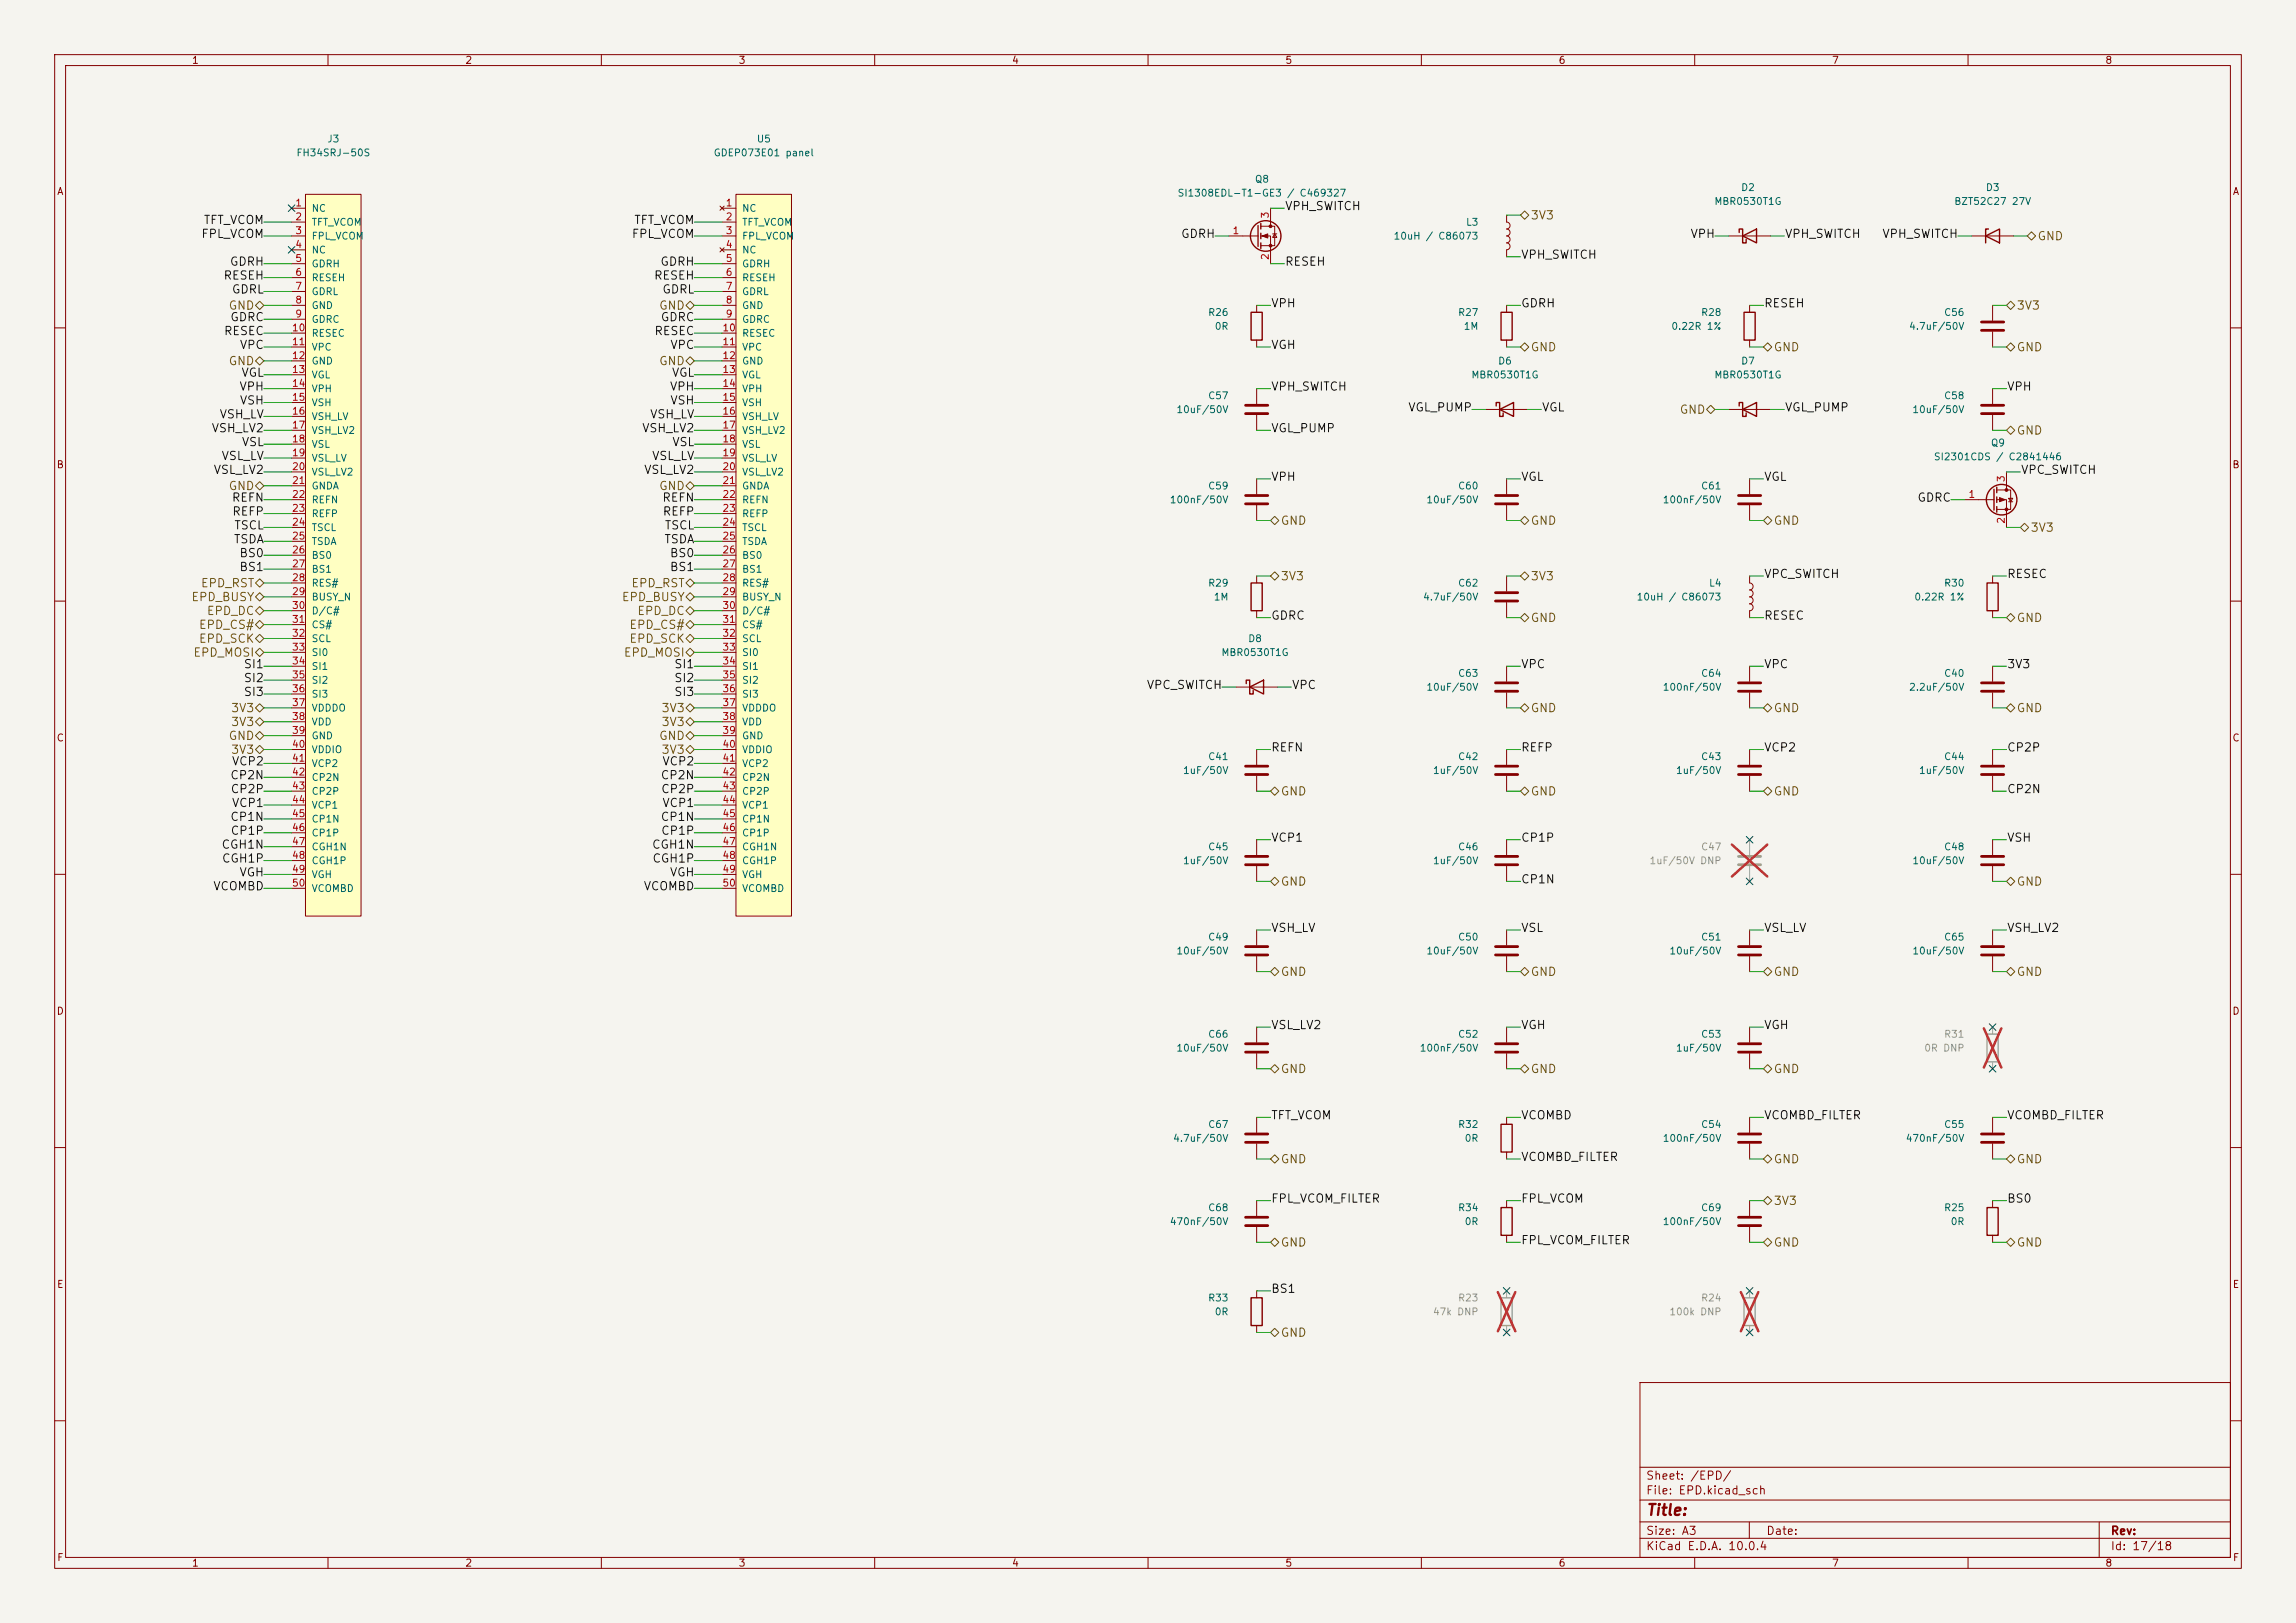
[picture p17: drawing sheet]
<svg xmlns="http://www.w3.org/2000/svg" width="420mm" height="297mm" viewBox="0 0 420 297" stroke-linecap="round" stroke-linejoin="round" font-family="sans-serif">
<defs><g id="words">
<text font-size="2" fill="#840000" x="301" y="277.8">Title:</text>
<g font-size="1.5" fill="#0f0f0f">
<text x="37.1" y="41.4">TFT_VCOM</text>
<text x="115.9" y="41.4">TFT_VCOM</text>
<text x="234.9" y="38.8">VPH_SWITCH</text>
<text x="36.7" y="43.9">FPL_VCOM</text>
<text x="115.5" y="43.9">FPL_VCOM</text>
<text x="215.9" y="43.9">GDRH</text>
<text x="278.1" y="47.7">VPH_SWITCH</text>
<text x="309.1" y="43.9">VPH</text>
<text x="326.4" y="43.9">VPH_SWITCH</text>
<text x="344.2" y="43.9">VPH_SWITCH</text>
<text x="40.8" y="51.5">RESEH</text>
<text x="41.9" y="49">GDRH</text>
<text x="119.5" y="51.5">RESEH</text>
<text x="120.7" y="49">GDRH</text>
<text x="234.9" y="49">RESEH</text>
<text x="42" y="59.2">GDRC</text>
<text x="42.3" y="54.1">GDRL</text>
<text x="120.8" y="59.2">GDRC</text>
<text x="121" y="54.1">GDRL</text>
<text x="232.4" y="56.6">VPH</text>
<text x="278.1" y="56.6">GDRH</text>
<text x="322.6" y="56.6">RESEH</text>
<text x="40.9" y="61.7">RESEC</text>
<text x="43.8" y="64.2">VPC</text>
<text x="119.6" y="61.7">RESEC</text>
<text x="122.5" y="64.2">VPC</text>
<text x="232.4" y="64.2">VGH</text>
<text x="43.7" y="71.9">VPH</text>
<text x="44" y="69.3">VGL</text>
<text x="122.4" y="71.9">VPH</text>
<text x="122.8" y="69.3">VGL</text>
<text x="232.4" y="71.9">VPH_SWITCH</text>
<text x="367" y="71.9">VPH</text>
<text x="40.1" y="76.9">VSH_LV</text>
<text x="43.8" y="74.4">VSH</text>
<text x="118.8" y="76.9">VSH_LV</text>
<text x="122.5" y="74.4">VSH</text>
<text x="257.5" y="75.7">VGL_PUMP</text>
<text x="281.9" y="75.7">VGL</text>
<text x="326.4" y="75.7">VGL_PUMP</text>
<text x="38.6" y="79.5">VSH_LV2</text>
<text x="44.1" y="82">VSL</text>
<text x="117.3" y="79.5">VSH_LV2</text>
<text x="122.9" y="82">VSL</text>
<text x="232.4" y="79.5">VGL_PUMP</text>
<text x="39" y="87.1">VSL_LV2</text>
<text x="40.4" y="84.6">VSL_LV</text>
<text x="117.7" y="87.1">VSL_LV2</text>
<text x="119.2" y="84.6">VSL_LV</text>
<text x="232.4" y="88.4">VPH</text>
<text x="278.1" y="88.4">VGL</text>
<text x="322.6" y="88.4">VGL</text>
<text x="369.6" y="87.1">VPC_SWITCH</text>
<text x="42.3" y="92.2">REFN</text>
<text x="42.4" y="94.7">REFP</text>
<text x="121" y="92.2">REFN</text>
<text x="121.1" y="94.7">REFP</text>
<text x="350.6" y="92.2">GDRC</text>
<text x="42.7" y="99.8">TSDA</text>
<text x="42.7" y="97.3">TSCL</text>
<text x="121.4" y="99.8">TSDA</text>
<text x="121.5" y="97.3">TSCL</text>
<text x="43.7" y="104.9">BS1</text>
<text x="43.7" y="102.3">BS0</text>
<text x="122.4" y="102.3">BS0</text>
<text x="122.4" y="104.9">BS1</text>
<text x="322.6" y="106.2">VPC_SWITCH</text>
<text x="367" y="106.2">RESEC</text>
<text x="232.4" y="113.8">GDRC</text>
<text x="322.6" y="113.8">RESEC</text>
<text x="44.5" y="125.2">SI2</text>
<text x="44.5" y="122.7">SI1</text>
<text x="123.2" y="122.7">SI1</text>
<text x="123.2" y="125.2">SI2</text>
<text x="278.1" y="122.7">VPC</text>
<text x="322.6" y="122.7">VPC</text>
<text x="367" y="122.7">3V3</text>
<text x="44.5" y="127.7">SI3</text>
<text x="123.2" y="127.7">SI3</text>
<text x="209.7" y="126.5">VPC_SWITCH</text>
<text x="236.2" y="126.5">VPC</text>
<text x="232.4" y="137.9">REFN</text>
<text x="278.1" y="137.9">REFP</text>
<text x="322.6" y="137.9">VCP2</text>
<text x="367" y="137.9">CP2P</text>
<text x="42" y="143">CP2N</text>
<text x="42.3" y="140.4">VCP2</text>
<text x="120.8" y="143">CP2N</text>
<text x="121" y="140.4">VCP2</text>
<text x="42.1" y="145.5">CP2P</text>
<text x="42.3" y="148.1">VCP1</text>
<text x="120.8" y="145.5">CP2P</text>
<text x="121" y="148.1">VCP1</text>
<text x="367" y="145.5">CP2N</text>
<text x="40.4" y="155.7">CGH1N</text>
<text x="42" y="150.6">CP1N</text>
<text x="42.1" y="153.1">CP1P</text>
<text x="119.2" y="155.7">CGH1N</text>
<text x="120.8" y="150.6">CP1N</text>
<text x="120.8" y="153.1">CP1P</text>
<text x="232.4" y="154.4">VCP1</text>
<text x="278.1" y="154.4">CP1P</text>
<text x="367" y="154.4">VSH</text>
<text x="40.5" y="158.2">CGH1P</text>
<text x="43.7" y="160.8">VGH</text>
<text x="119.2" y="158.2">CGH1P</text>
<text x="122.4" y="160.8">VGH</text>
<text x="38.9" y="163.3">VCOMBD</text>
<text x="117.6" y="163.3">VCOMBD</text>
<text x="278.1" y="162">CP1N</text>
<text x="232.4" y="170.9">VSH_LV</text>
<text x="278.1" y="170.9">VSL</text>
<text x="322.6" y="170.9">VSL_LV</text>
<text x="367" y="170.9">VSH_LV2</text>
<text x="232.4" y="188.7">VSL_LV2</text>
<text x="278.1" y="188.7">VGH</text>
<text x="322.6" y="188.7">VGH</text>
<text x="232.4" y="205.2">TFT_VCOM</text>
<text x="278.1" y="205.2">VCOMBD</text>
<text x="322.6" y="205.2">VCOMBD_FILTER</text>
<text x="367" y="205.2">VCOMBD_FILTER</text>
<text x="278.1" y="212.8">VCOMBD_FILTER</text>
<text x="232.4" y="220.5">FPL_VCOM_FILTER</text>
<text x="278.1" y="220.5">FPL_VCOM</text>
<text x="367" y="220.5">BS0</text>
<text x="278.1" y="228.1">FPL_VCOM_FILTER</text>
<text x="232.4" y="237">BS1</text>
</g>
<g font-size="1.5" fill="#725600">
<text x="279.9" y="40.5">3V3</text>
<text x="372.6" y="44.3">GND</text>
<text x="41.7" y="57">GND</text>
<text x="120.5" y="57">GND</text>
<text x="368.8" y="57">3V3</text>
<text x="279.9" y="64.7">GND</text>
<text x="324.3" y="64.7">GND</text>
<text x="368.8" y="64.7">GND</text>
<text x="41.7" y="67.2">GND</text>
<text x="120.5" y="67.2">GND</text>
<text x="307.1" y="76.1">GND</text>
<text x="368.8" y="79.9">GND</text>
<text x="41.7" y="90.1">GND</text>
<text x="120.5" y="90.1">GND</text>
<text x="234.2" y="96.4">GND</text>
<text x="279.9" y="96.4">GND</text>
<text x="324.3" y="96.4">GND</text>
<text x="371.3" y="97.7">3V3</text>
<text x="36.6" y="107.8">EPD_RST</text>
<text x="115.4" y="107.8">EPD_RST</text>
<text x="234.2" y="106.6">3V3</text>
<text x="279.9" y="106.6">3V3</text>
<text x="34.9" y="110.4">EPD_BUSY</text>
<text x="37.7" y="112.9">EPD_DC</text>
<text x="113.6" y="110.4">EPD_BUSY</text>
<text x="116.5" y="112.9">EPD_DC</text>
<text x="36.3" y="118">EPD_SCK</text>
<text x="36.3" y="115.5">EPD_CS#</text>
<text x="115" y="118">EPD_SCK</text>
<text x="115" y="115.5">EPD_CS#</text>
<text x="279.9" y="114.2">GND</text>
<text x="368.8" y="114.2">GND</text>
<text x="35.3" y="120.5">EPD_MOSI</text>
<text x="114" y="120.5">EPD_MOSI</text>
<text x="42.1" y="130.7">3V3</text>
<text x="120.9" y="130.7">3V3</text>
<text x="279.9" y="130.7">GND</text>
<text x="324.3" y="130.7">GND</text>
<text x="368.8" y="130.7">GND</text>
<text x="41.7" y="135.8">GND</text>
<text x="42.1" y="133.2">3V3</text>
<text x="120.5" y="135.8">GND</text>
<text x="120.9" y="133.2">3V3</text>
<text x="42.1" y="138.3">3V3</text>
<text x="120.9" y="138.3">3V3</text>
<text x="234.2" y="145.9">GND</text>
<text x="279.9" y="145.9">GND</text>
<text x="324.3" y="145.9">GND</text>
<text x="234.2" y="162.5">GND</text>
<text x="368.8" y="162.5">GND</text>
<text x="234.2" y="179">GND</text>
<text x="279.9" y="179">GND</text>
<text x="324.3" y="179">GND</text>
<text x="368.8" y="179">GND</text>
<text x="234.2" y="196.7">GND</text>
<text x="279.9" y="196.7">GND</text>
<text x="324.3" y="196.7">GND</text>
<text x="234.2" y="213.3">GND</text>
<text x="324.3" y="213.3">GND</text>
<text x="368.8" y="213.3">GND</text>
<text x="324.3" y="220.9">3V3</text>
<text x="234.2" y="228.5">GND</text>
<text x="324.3" y="228.5">GND</text>
<text x="368.8" y="228.5">GND</text>
<text x="234.2" y="245">GND</text>
</g>
<g font-size="1.5" fill="#840000">
<text x="301" y="273.8">File: EPD.kicad_sch</text>
<text x="301" y="271.1">Sheet: /EPD/</text>
<text x="301" y="281.2">Size: A3</text>
<text x="323" y="281.2">Date:</text>
<text x="386" y="281.2">Rev:</text>
<text x="301" y="284">KiCad E.D.A. 10.0.4</text>
<text x="386" y="284">Id: 17/18</text>
</g>
<g font-size="1.3" fill="#840000">
<text x="35" y="12">1</text>
<text x="85" y="12">2</text>
<text x="135" y="12">3</text>
<text x="185" y="12">4</text>
<text x="235" y="12">5</text>
<text x="285" y="12">6</text>
<text x="335" y="12">7</text>
<text x="385" y="12">8</text>
<text x="10.3" y="36">A</text>
<text x="408.3" y="36">A</text>
<text x="10.3" y="86">B</text>
<text x="408.2" y="86">B</text>
<text x="10.3" y="136">C</text>
<text x="408.2" y="136">C</text>
<text x="10.3" y="186">D</text>
<text x="408.2" y="186">D</text>
<text x="10.3" y="236">E</text>
<text x="408.3" y="236">E</text>
<text x="10.3" y="286">F</text>
<text x="35" y="287">1</text>
<text x="85" y="287">2</text>
<text x="135" y="287">3</text>
<text x="185" y="287">4</text>
<text x="235" y="287">5</text>
<text x="285" y="287">6</text>
<text x="335" y="287">7</text>
<text x="385" y="287">8</text>
<text x="408.3" y="286">F</text>
</g>
<g font-size="1.3" fill="#006464">
<text x="54.1" y="28.9">FH34SRJ-50S</text>
<text x="59.8" y="26.4">J3</text>
<text x="130.4" y="28.9">GDEP073E01 panel</text>
<text x="138.3" y="26.4">U5</text>
<text x="229.5" y="33.7">Q8</text>
<text x="318.4" y="35.3">D2</text>
<text x="363.1" y="35.3">D3</text>
<text x="56.9" y="39.1">NC</text>
<text x="56.9" y="41.6">TFT_VCOM</text>
<text x="135.6" y="39.1">NC</text>
<text x="135.6" y="41.6">TFT_VCOM</text>
<text x="215.3" y="36.3">SI1308EDL-T1-GE3 / C469327</text>
<text x="268.1" y="41.6">L3</text>
<text x="313.5" y="37.8">MBR0530T1G</text>
<text x="357.4" y="37.8">BZT52C27 27V</text>
<text x="56.9" y="44.2">FPL_VCOM</text>
<text x="56.9" y="46.7">NC</text>
<text x="135.6" y="44.2">FPL_VCOM</text>
<text x="135.6" y="46.7">NC</text>
<text x="254.8" y="44.2">10uH / C86073</text>
<text x="56.9" y="49.2">GDRH</text>
<text x="56.9" y="51.8">RESEH</text>
<text x="135.6" y="49.2">GDRH</text>
<text x="135.6" y="51.8">RESEH</text>
<text x="56.9" y="54.3">GDRL</text>
<text x="56.9" y="56.9">GND</text>
<text x="56.9" y="59.4">GDRC</text>
<text x="135.6" y="54.3">GDRL</text>
<text x="135.6" y="56.9">GND</text>
<text x="135.6" y="59.4">GDRC</text>
<text x="220.9" y="58.1">R26</text>
<text x="266.6" y="58.1">R27</text>
<text x="311.1" y="58.1">R28</text>
<text x="355.5" y="58.1">C56</text>
<text x="56.9" y="61.9">RESEC</text>
<text x="56.9" y="64.5">VPC</text>
<text x="135.6" y="61.9">RESEC</text>
<text x="135.6" y="64.5">VPC</text>
<text x="222.1" y="60.7">0R</text>
<text x="267.6" y="60.7">1M</text>
<text x="305.6" y="60.7">0.22R 1%</text>
<text x="349.1" y="60.7">4.7uF/50V</text>
<text x="56.9" y="67">GND</text>
<text x="56.9" y="69.6">VGL</text>
<text x="135.6" y="67">GND</text>
<text x="135.6" y="69.6">VGL</text>
<text x="269" y="69.6">MBR0530T1G</text>
<text x="273.9" y="67">D6</text>
<text x="313.5" y="69.6">MBR0530T1G</text>
<text x="318.4" y="67">D7</text>
<text x="56.9" y="72.1">VPH</text>
<text x="56.9" y="74.6">VSH</text>
<text x="56.9" y="77.2">VSH_LV</text>
<text x="135.6" y="72.1">VPH</text>
<text x="135.6" y="74.6">VSH</text>
<text x="135.6" y="77.2">VSH_LV</text>
<text x="215.1" y="75.9">10uF/50V</text>
<text x="220.9" y="73.4">C57</text>
<text x="349.7" y="75.9">10uF/50V</text>
<text x="355.5" y="73.4">C58</text>
<text x="56.9" y="79.7">VSH_LV2</text>
<text x="56.9" y="82.3">VSL</text>
<text x="135.6" y="79.7">VSH_LV2</text>
<text x="135.6" y="82.3">VSL</text>
<text x="364.1" y="82">Q9</text>
<text x="56.9" y="84.8">VSL_LV</text>
<text x="56.9" y="87.3">VSL_LV2</text>
<text x="56.9" y="89.9">GNDA</text>
<text x="135.6" y="84.8">VSL_LV</text>
<text x="135.6" y="87.3">VSL_LV2</text>
<text x="135.6" y="89.9">GNDA</text>
<text x="220.9" y="89.9">C59</text>
<text x="266.6" y="89.9">C60</text>
<text x="311.1" y="89.9">C61</text>
<text x="353.6" y="84.5">SI2301CDS / C2841446</text>
<text x="56.9" y="92.4">REFN</text>
<text x="56.9" y="95">REFP</text>
<text x="135.6" y="92.4">REFN</text>
<text x="135.6" y="95">REFP</text>
<text x="213.9" y="92.4">100nF/50V</text>
<text x="260.8" y="92.4">10uF/50V</text>
<text x="304" y="92.4">100nF/50V</text>
<text x="56.9" y="97.5">TSCL</text>
<text x="56.9" y="100">TSDA</text>
<text x="135.6" y="97.5">TSCL</text>
<text x="135.6" y="100">TSDA</text>
<text x="56.9" y="102.6">BS0</text>
<text x="56.9" y="105.1">BS1</text>
<text x="56.9" y="107.7">RES#</text>
<text x="135.6" y="102.6">BS0</text>
<text x="135.6" y="105.1">BS1</text>
<text x="135.6" y="107.7">RES#</text>
<text x="220.9" y="107.7">R29</text>
<text x="266.6" y="107.7">C62</text>
<text x="312.5" y="107.7">L4</text>
<text x="355.5" y="107.7">R30</text>
<text x="56.9" y="110.2">BUSY_N</text>
<text x="56.9" y="112.7">D/C#</text>
<text x="135.6" y="110.2">BUSY_N</text>
<text x="135.6" y="112.7">D/C#</text>
<text x="221.9" y="110.2">1M</text>
<text x="260.2" y="110.2">4.7uF/50V</text>
<text x="299.3" y="110.2">10uH / C86073</text>
<text x="350.1" y="110.2">0.22R 1%</text>
<text x="56.9" y="115.3">CS#</text>
<text x="56.9" y="117.8">SCL</text>
<text x="135.6" y="115.3">CS#</text>
<text x="135.6" y="117.8">SCL</text>
<text x="228.2" y="117.8">D8</text>
<text x="56.9" y="120.4">SI0</text>
<text x="56.9" y="122.9">SI1</text>
<text x="56.9" y="125.4">SI2</text>
<text x="135.6" y="120.4">SI0</text>
<text x="135.6" y="122.9">SI1</text>
<text x="135.6" y="125.4">SI2</text>
<text x="223.3" y="120.4">MBR0530T1G</text>
<text x="266.6" y="124.2">C63</text>
<text x="311.1" y="124.2">C64</text>
<text x="355.5" y="124.2">C40</text>
<text x="56.9" y="128">SI3</text>
<text x="56.9" y="130.5">VDDDO</text>
<text x="135.6" y="128">SI3</text>
<text x="135.6" y="130.5">VDDDO</text>
<text x="260.8" y="126.7">10uF/50V</text>
<text x="304" y="126.7">100nF/50V</text>
<text x="349.1" y="126.7">2.2uF/50V</text>
<text x="56.9" y="133.1">VDD</text>
<text x="56.9" y="135.6">GND</text>
<text x="135.6" y="133.1">VDD</text>
<text x="135.6" y="135.6">GND</text>
<text x="56.9" y="138.1">VDDIO</text>
<text x="56.9" y="140.7">VCP2</text>
<text x="56.9" y="143.2">CP2N</text>
<text x="135.6" y="138.1">VDDIO</text>
<text x="135.6" y="140.7">VCP2</text>
<text x="135.6" y="143.2">CP2N</text>
<text x="216.3" y="141.9">1uF/50V</text>
<text x="220.9" y="139.4">C41</text>
<text x="262" y="141.9">1uF/50V</text>
<text x="266.6" y="139.4">C42</text>
<text x="306.5" y="141.9">1uF/50V</text>
<text x="311.1" y="139.4">C43</text>
<text x="350.9" y="141.9">1uF/50V</text>
<text x="355.5" y="139.4">C44</text>
<text x="56.9" y="145.8">CP2P</text>
<text x="56.9" y="148.3">VCP1</text>
<text x="135.6" y="145.8">CP2P</text>
<text x="135.6" y="148.3">VCP1</text>
<text x="56.9" y="150.8">CP1N</text>
<text x="56.9" y="153.4">CP1P</text>
<text x="56.9" y="155.9">CGH1N</text>
<text x="135.6" y="150.8">CP1N</text>
<text x="135.6" y="153.4">CP1P</text>
<text x="135.6" y="155.9">CGH1N</text>
<text x="220.9" y="155.9">C45</text>
<text x="266.6" y="155.9">C46</text>
<text x="355.5" y="155.9">C48</text>
<text x="56.9" y="158.5">CGH1P</text>
<text x="56.9" y="161">VGH</text>
<text x="135.6" y="158.5">CGH1P</text>
<text x="135.6" y="161">VGH</text>
<text x="216.3" y="158.5">1uF/50V</text>
<text x="262" y="158.5">1uF/50V</text>
<text x="349.7" y="158.5">10uF/50V</text>
<text x="56.9" y="163.5">VCOMBD</text>
<text x="135.6" y="163.5">VCOMBD</text>
<text x="220.9" y="172.4">C49</text>
<text x="266.6" y="172.4">C50</text>
<text x="311.1" y="172.4">C51</text>
<text x="355.5" y="172.4">C65</text>
<text x="215.1" y="175">10uF/50V</text>
<text x="260.8" y="175">10uF/50V</text>
<text x="305.3" y="175">10uF/50V</text>
<text x="349.7" y="175">10uF/50V</text>
<text x="220.9" y="190.2">C66</text>
<text x="266.6" y="190.2">C52</text>
<text x="311.1" y="190.2">C53</text>
<text x="215.1" y="192.7">10uF/50V</text>
<text x="259.6" y="192.7">100nF/50V</text>
<text x="306.5" y="192.7">1uF/50V</text>
<text x="214.5" y="209.3">4.7uF/50V</text>
<text x="220.9" y="206.7">C67</text>
<text x="266.6" y="206.7">R32</text>
<text x="267.8" y="209.3">0R</text>
<text x="304" y="209.3">100nF/50V</text>
<text x="311.1" y="206.7">C54</text>
<text x="348.5" y="209.3">470nF/50V</text>
<text x="355.5" y="206.7">C55</text>
<text x="220.9" y="222">C68</text>
<text x="266.6" y="222">R34</text>
<text x="311.1" y="222">C69</text>
<text x="355.5" y="222">R25</text>
<text x="213.9" y="224.5">470nF/50V</text>
<text x="267.8" y="224.5">0R</text>
<text x="304" y="224.5">100nF/50V</text>
<text x="356.7" y="224.5">0R</text>
<text x="220.9" y="238.5">R33</text>
<text x="222.1" y="241">0R</text>
</g>
<g font-size="1.3" fill="#a90000">
<text x="53.9" y="38.1">1</text>
<text x="53.9" y="40.6">2</text>
<text x="132.6" y="38.1">1</text>
<text x="132.6" y="40.6">2</text>
<text x="232.4" y="40.1" transform="rotate(-90 232.4 40.1)">3</text>
<text x="53.9" y="43.2">3</text>
<text x="53.9" y="45.7">4</text>
<text x="132.6" y="43.2">3</text>
<text x="132.6" y="45.7">4</text>
<text x="225.4" y="43.2">1</text>
<text x="232.4" y="47.7" transform="rotate(-90 232.4 47.7)">2</text>
<text x="53.9" y="48.2">5</text>
<text x="53.9" y="50.8">6</text>
<text x="53.9" y="53.3">7</text>
<text x="132.6" y="48.2">5</text>
<text x="132.6" y="50.8">6</text>
<text x="132.6" y="53.3">7</text>
<text x="53.9" y="55.9">8</text>
<text x="53.9" y="58.4">9</text>
<text x="132.6" y="55.9">8</text>
<text x="132.6" y="58.4">9</text>
<text x="53.3" y="60.9">10</text>
<text x="53.3" y="63.5">11</text>
<text x="132" y="60.9">10</text>
<text x="132" y="63.5">11</text>
<text x="53.3" y="66">12</text>
<text x="53.3" y="68.6">13</text>
<text x="53.3" y="71.1">14</text>
<text x="132" y="66">12</text>
<text x="132" y="68.6">13</text>
<text x="132" y="71.1">14</text>
<text x="53.3" y="73.6">15</text>
<text x="53.3" y="76.2">16</text>
<text x="132" y="73.6">15</text>
<text x="132" y="76.2">16</text>
<text x="53.3" y="78.7">17</text>
<text x="53.3" y="81.3">18</text>
<text x="53.3" y="83.8">19</text>
<text x="132" y="78.7">17</text>
<text x="132" y="81.3">18</text>
<text x="132" y="83.8">19</text>
<text x="53.3" y="86.3">20</text>
<text x="53.3" y="88.9">21</text>
<text x="132" y="86.3">20</text>
<text x="132" y="88.9">21</text>
<text x="367" y="88.3" transform="rotate(-90 367 88.3)">3</text>
<text x="53.3" y="91.4">22</text>
<text x="53.3" y="94">23</text>
<text x="132" y="91.4">22</text>
<text x="132" y="94">23</text>
<text x="360" y="91.4">1</text>
<text x="367" y="96" transform="rotate(-90 367 96)">2</text>
<text x="53.3" y="96.5">24</text>
<text x="53.3" y="99">25</text>
<text x="53.3" y="101.6">26</text>
<text x="132" y="96.5">24</text>
<text x="132" y="99">25</text>
<text x="132" y="101.6">26</text>
<text x="53.3" y="104.1">27</text>
<text x="53.3" y="106.7">28</text>
<text x="132" y="104.1">27</text>
<text x="132" y="106.7">28</text>
<text x="53.3" y="109.2">29</text>
<text x="53.3" y="111.7">30</text>
<text x="132" y="109.2">29</text>
<text x="132" y="111.7">30</text>
<text x="53.3" y="114.3">31</text>
<text x="53.3" y="116.8">32</text>
<text x="53.3" y="119.4">33</text>
<text x="132" y="114.3">31</text>
<text x="132" y="116.8">32</text>
<text x="132" y="119.4">33</text>
<text x="53.3" y="121.9">34</text>
<text x="53.3" y="124.4">35</text>
<text x="132" y="121.9">34</text>
<text x="132" y="124.4">35</text>
<text x="53.3" y="127">36</text>
<text x="53.3" y="129.5">37</text>
<text x="132" y="127">36</text>
<text x="132" y="129.5">37</text>
<text x="53.3" y="132.1">38</text>
<text x="53.3" y="134.6">39</text>
<text x="53.3" y="137.1">40</text>
<text x="132" y="132.1">38</text>
<text x="132" y="134.6">39</text>
<text x="132" y="137.1">40</text>
<text x="53.3" y="139.7">41</text>
<text x="53.3" y="142.2">42</text>
<text x="132" y="139.7">41</text>
<text x="132" y="142.2">42</text>
<text x="53.3" y="144.8">43</text>
<text x="53.3" y="147.3">44</text>
<text x="53.3" y="149.8">45</text>
<text x="132" y="144.8">43</text>
<text x="132" y="147.3">44</text>
<text x="132" y="149.8">45</text>
<text x="53.3" y="152.4">46</text>
<text x="53.3" y="154.9">47</text>
<text x="132" y="152.4">46</text>
<text x="132" y="154.9">47</text>
<text x="53.3" y="157.5">48</text>
<text x="53.3" y="160">49</text>
<text x="132" y="157.5">48</text>
<text x="132" y="160">49</text>
<text x="53.3" y="162.5">50</text>
<text x="132" y="162.5">50</text>
</g>
<g font-size="1.3" fill="#939391">
<text x="311.1" y="155.9">C47</text>
<text x="301.6" y="158.5">1uF/50V DNP</text>
<text x="355.5" y="190.2">R31</text>
<text x="351.9" y="192.7">0R DNP</text>
<text x="266.6" y="238.5">R23</text>
<text x="311.1" y="238.5">R24</text>
<text x="262" y="241">47k DNP</text>
<text x="305.3" y="241">100k DNP</text>
</g>
</g></defs>
<path d="M0 0h420v297h-420z" fill="#f5f4ef" stroke="#f5f4ef" stroke-width=".18"/>
<g fill="none" stroke="#840000" stroke-width=".18">
<path d="M10 10h400v277h-400zM12 12h396v273h-396zM60 10v2M110 10v2M160 10v2M210 10v2M260 10v2M310 10v2M360 10v2M10 60h2M408 60h2M10 110h2"/>
<path d="M408 110h2M10 160h2M408 160h2M10 210h2M408 210h2M300 253h108v32h-108zM10 260h2M300 278.5h108M300 274.5h108M300 268.5h108M320 278.5v3M384 278.5v6.5"/>
<path d="M408 260h2M60 285v2M110 285v2M160 285v2M210 285v2M260 285v2M300 281.5h108M310 285v2M360 285v2"/>
</g>
<path d="M55.9 35.6h10.1v132h-10.1z" fill="#ffffc2"/>
<g fill="none" stroke="#840000" stroke-width=".18">
<path d="M53.3 38.1h2.6M55.9 35.6h10.1v132h-10.1zM53.3 40.6h2.6M53.3 43.2h2.6M53.3 45.7h2.6M53.3 48.3h2.6M53.3 50.8h2.6M53.3 53.3h2.6M53.3 55.9h2.6M53.3 58.4h2.6M360.7 43.2h7.6M364.5 55.9v2.8"/>
<path d="M53.3 61h2.6M53.3 63.5h2.6M53.3 66h2.6M53.3 68.6h2.6M53.3 71.1h2.6M53.3 73.7h2.6M53.3 76.2h2.6M53.3 78.7h2.6M364.5 60.7v2.8M364.5 71.1v2.8M364.5 75.9v2.8M53.3 81.3h2.6"/>
<path d="M53.3 83.8h2.6M53.3 86.4h2.6M53.3 88.9h2.6M53.3 91.4h2.6M53.3 94h2.6M53.3 96.5h2.6M53.3 99.1h2.6M229.9 87.6v2.8M229.9 92.5v2.8M275.6 87.6v2.8M275.6 92.5v2.8M359.4 91.4h5.3"/>
<path d="M365.3 89.7h2.5v3.5h-2.5M365.3 91.4h1.7v5.1M367 86.4v3.3M367.4 91.2h.8l-.4 .6zM367.4 91.8h.8M53.3 101.6h2.6M53.3 104.1h2.6M53.3 106.7h2.6M53.3 109.2h2.6M53.3 111.8h2.6M53.3 114.3h2.6M53.3 116.8h2.6"/>
<path d="M53.3 119.4h2.6M229.9 105.4v1.3M229.9 111.8v1.2M275.6 105.4v2.8M275.6 110.2v2.8M53.3 121.9h2.6M53.3 124.5h2.6M53.3 127h2.6M53.3 129.5h2.6M53.3 132.1h2.6M53.3 134.6h2.6M53.3 137.2h2.6"/>
<path d="M53.3 139.7h2.6M226.1 125.7h7.6M229.9 137.2v2.8M275.6 121.9v2.8M275.6 126.7v2.8M275.6 137.2v2.8M53.3 142.2h2.6M53.3 144.8h2.6M53.3 147.3h2.6M53.3 149.9h2.6M53.3 152.4h2.6M53.3 154.9h2.6"/>
<path d="M53.3 157.5h2.6M229.9 142v2.8M229.9 153.7v2.8M229.9 158.5v2.8M275.6 142v2.8M275.6 153.7v2.8M275.6 158.5v2.8M53.3 160h2.6M53.3 162.6h2.6M229.9 170.2v2.8M229.9 175v2.8M275.6 170.2v2.8"/>
<path d="M275.6 175v2.8M320 170.2v2.8M320 175v2.8M364.5 170.2v2.8M364.5 175v2.8M229.9 188v2.8M229.9 192.8v2.8M275.6 188v2.8M275.6 192.8v2.8M229.9 204.5v2.8M229.9 209.3v2.8M229.9 219.7v2.8"/>
<path d="M275.6 204.5v1.2M275.6 210.8v1.3M275.6 219.7v1.3M320 204.5v2.8M320 209.3v2.8M364.5 204.5v2.8M364.5 209.3v2.8M364.5 219.7v1.3M229.9 224.5v2.8M275.6 226.1v1.2M364.5 226.1v1.2"/>
</g>
<g fill="none" stroke="#840000" stroke-width=".51">
<path d="M362.5 58.9h4M362.5 74.2h4M362.5 75.7h4M362.5 60.5h4M227.8 90.7h4.1M227.8 92.2h4.1M273.6 90.7h4M273.6 92.2h4M273.6 108.5h4M273.6 110h4M273.6 125h4M273.6 126.5h4"/>
<path d="M227.8 140.2h4.1M227.8 141.7h4.1M227.8 156.7h4.1M227.8 158.2h4.1M273.6 140.2h4M273.6 141.7h4M273.6 156.7h4M273.6 158.2h4M227.8 173.2h4.1M227.8 174.8h4.1M273.6 173.2h4M273.6 174.8h4"/>
<path d="M318 173.2h4.1M318 174.8h4.1M362.5 173.2h4M362.5 174.8h4M227.8 191h4.1M227.8 192.5h4.1M273.6 191h4M273.6 192.5h4M227.8 207.5h4.1M227.8 209h4.1M318 207.5h4.1M318 209h4.1"/>
<path d="M362.5 207.5h4M362.5 209h4M227.8 222.8h4.1M227.8 224.3h4.1"/>
</g>
<g fill="none" stroke="#840000" stroke-width=".25">
<path d="M363.2 43.2l2.6-1.3v2.6zM363.7 41.9h-.5v2.6M364.7 89.5v3.8M365.3 89.2v1M365.3 90.9v1M365.3 92.7v1M228.9 106.7h2v5.1h-2zM228 125.1v-.6h.6v2.5h.6v-.6M228.6 125.7l2.5-1.2v2.5zM274.6 205.7h2v5.1h-2zM274.6 221h2v5.1h-2zM363.5 221h2v5.1h-2z"/>
<circle cx="366.1" cy="91.4" r="2.79"/>
</g>
<g fill="#840000" stroke="#840000" stroke-width=".18">
<path d="M365.8 91.1l1 .3-1 .4z"/>
<circle cx="367" cy="89.7" r=".25"/>
<circle cx="367" cy="93.2" r=".25"/>
</g>
<path d="M319 237.5h2.1v5.1h-2.1z" fill="none" stroke="#9c9b98" stroke-width=".25"/>
<path d="M320 236.2v1.3M320 242.6v1.2" fill="none" stroke="#9c9b98" stroke-width=".18"/>
<path d="M318.4 236.4l3.2 7.2M321.6 236.4l-3.2 7.2" fill="none" stroke="#e12e31" stroke-width=".46"/>
<path d="M134.6 35.6h10.2v132h-10.2z" fill="#ffffc2"/>
<g fill="none" stroke="#840000" stroke-width=".18">
<path d="M131.7 37.7l.8 .8M132.1 38.1h2.5M132.5 37.7l-.8 .8M134.6 35.6h10.2v132h-10.2zM232.4 38.1v3.3M275.6 39.4v1.2a.63 .63 0 0 1 .6 .7 .63 .63 0 0 1-.6 .6 .64 .64 0 0 1 .6 .6 .64 .64 0 0 1-.6 .7 .64 .64 0 0 1 .6 .6 .64 .64 0 0 1-.6 .6 .64 .64 0 0 1 .6 .7 .64 .64 0 0 1-.6 .6v1.3M131.7 45.3l.8 .8M132.1 40.6h2.5M132.1 43.2h2.5M132.1 45.7h2.5M132.1 48.3h2.5M132.1 50.8h2.5"/>
<path d="M132.1 53.3h2.5M132.1 55.9h2.5M132.1 58.4h2.5M132.5 45.3l-.8 .8M224.8 43.2h5.3M229.9 55.9v1.3M230.6 41.4h2.6v3.6h-2.6M230.6 43.2h1.8v5.1M232.8 42.8h.8M233.2 42.8l.4 .6h-.8zM275.6 55.9v1.3M316.2 43.2h7.6"/>
<path d="M320 55.9v1.3M132.1 61h2.5M132.1 63.5h2.5M132.1 66h2.5M132.1 68.6h2.5M132.1 71.1h2.5M132.1 73.7h2.5M132.1 76.2h2.5M132.1 78.7h2.5M229.9 62.2v1.3M229.9 71.1v2.8M229.9 75.9v2.8"/>
<path d="M271.8 74.9h7.6M275.6 62.2v1.3M316.2 74.9h7.6M320 62.2v1.3M132.1 81.3h2.5M132.1 83.8h2.5M132.1 86.4h2.5M132.1 88.9h2.5M132.1 91.4h2.5M132.1 94h2.5M132.1 96.5h2.5M132.1 99.1h2.5"/>
<path d="M320 87.6v2.8M320 92.5v2.8M132.1 101.6h2.5M132.1 104.1h2.5M132.1 106.7h2.5M132.1 109.2h2.5M132.1 111.8h2.5M132.1 114.3h2.5M132.1 116.8h2.5M132.1 119.4h2.5M320 105.4v1.3a.64 .64 0 0 1 .7 .6 .64 .64 0 0 1-.7 .7 .64 .64 0 0 1 .7 .6 .64 .64 0 0 1-.7 .6M320 109.2a.64 .64 0 0 1 .7 .7 .64 .64 0 0 1-.7 .6 .64 .64 0 0 1 .7 .6 .64 .64 0 0 1-.7 .7v1.2"/>
<path d="M364.5 105.4v1.3M364.5 111.8v1.2M132.1 121.9h2.5M132.1 124.5h2.5M132.1 127h2.5M132.1 129.5h2.5M132.1 132.1h2.5M132.1 134.6h2.5M132.1 137.2h2.5M132.1 139.7h2.5M320 121.9v2.8M320 126.7v2.8"/>
<path d="M320 137.2v2.8M364.5 121.9v2.8M364.5 126.7v2.8M364.5 137.2v2.8M132.1 142.2h2.5M132.1 144.8h2.5M132.1 147.3h2.5M132.1 149.9h2.5M132.1 152.4h2.5M132.1 154.9h2.5M132.1 157.5h2.5M320 142v2.8"/>
<path d="M364.5 142v2.8M364.5 153.7v2.8M364.5 158.5v2.8M132.1 160h2.5M132.1 162.6h2.5M320 188v2.8M320 192.8v2.8M320 219.7v2.8M229.9 236.2v1.3M320 224.5v2.8M229.9 242.6v1.2"/>
</g>
<path d="M363.5 189.2h2v5.1h-2zM274.6 237.5h2v5.1h-2z" fill="none" stroke="#9c9b98" stroke-width=".25"/>
<path d="M320 153.7v2.8M320 158.5v2.8M364.5 188v1.2M364.5 194.3v1.3M275.6 236.2v1.3M275.6 242.6v1.2" fill="none" stroke="#9c9b98" stroke-width=".18"/>
<path d="M316.8 154.6l6.5 5.8M323.3 154.6l-6.5 5.8M362.9 188.2l3.2 7.2M366.1 188.2l-3.2 7.2M274 236.4l3.2 7.2M277.2 236.4l-3.2 7.2" fill="none" stroke="#e12e31" stroke-width=".46"/>
<g fill="none" stroke="#840000" stroke-width=".25">
<path d="M228.9 57.2h2v5h-2zM230.1 41.3v3.8M230.6 40.9v1M230.6 42.7v1M230.6 44.5v1M274.6 57.2h2v5h-2zM318.1 42.5v-.6h.7v2.6h.6v-.7M318.8 43.2l2.5-1.3v2.6zM319 57.2h2.1v5h-2.1zM273.7 74.3v-.6h.6v2.5h.7v-.6M274.3 74.9l2.6-1.2v2.5zM318.1 74.3v-.6h.7v2.5h.6v-.6"/>
<path d="M318.8 74.9l2.5-1.2v2.5zM363.5 106.7h2v5.1h-2zM228.9 237.5h2v5.1h-2z"/>
<circle cx="231.5" cy="43.2" r="2.79"/>
</g>
<g fill="none" stroke="#840000" stroke-width=".51">
<path d="M227.8 74.2h4.1M227.8 75.7h4.1M318 90.7h4.1M318 92.2h4.1M318 125h4.1M318 126.5h4.1M362.5 125h4M362.5 126.5h4M318 140.2h4.1M318 141.7h4.1M362.5 140.2h4M362.5 141.7h4"/>
<path d="M362.5 156.7h4M362.5 158.2h4M318 191h4.1M318 192.5h4.1M318 222.8h4.1M318 224.3h4.1"/>
</g>
<path d="M318 156.7h4.1M318 158.2h4.1" fill="none" stroke="#9c9b98" stroke-width=".51"/>
<g fill="#840000" stroke="#840000" stroke-width=".18">
<path d="M230.9 43.2l1-.4v.8z"/>
<circle cx="232.4" cy="41.4" r=".25"/>
<circle cx="232.4" cy="45" r=".25"/>
</g>
<g fill="none" stroke="#725600" stroke-width=".18">
<path d="M278.9 38.6l.8 .8-.8 .7-.8-.7zM46.7 55.9l.8-.8 .8 .8-.8 .7zM126.2 55.1l.8 .8-.8 .7-.7-.7zM367 55.9l.8-.8 .8 .8-.8 .7zM370.8 43.2l.8-.8 .8 .8-.8 .7zM46.7 66l.8-.7 .8 .7-.8 .8zM125.5 66l.7-.7 .8 .7-.8 .8zM278.1 63.5l.8-.8 .8 .8-.8 .8zM312.2 74.9l.7-.7 .8 .7-.8 .8zM322.6 63.5l.7-.8 .8 .8-.8 .8zM367 63.5l.8-.8 .8 .8-.8 .8zM367 78.7l.8-.7 .8 .7-.8 .8z"/>
<path d="M46.7 88.9l.8-.8 .8 .8-.8 .8zM125.5 88.9l.7-.8 .8 .8-.8 .8zM232.4 95.3l.8-.8 .7 .8-.7 .7zM278.9 94.5l.8 .8-.8 .7-.8-.7zM323.3 94.5l.8 .8-.8 .7-.7-.7zM370.3 95.8l.8 .7-.8 .8-.7-.8zM46.7 116.8l.8-.7 .8 .7-.8 .8zM46.7 119.4l.8-.8 .8 .8-.8 .7zM46.7 114.3l.8-.8 .8 .8-.8 .8zM46.7 111.8l.8-.8 .8 .8-.8 .7zM46.7 109.2l.8-.7 .8 .7-.8 .8zM46.7 106.7l.8-.8 .8 .8-.8 .7z"/>
<path d="M125.5 116.8l.7-.7 .8 .7-.8 .8zM125.5 111.8l.7-.8 .8 .8-.8 .7zM125.5 109.2l.7-.7 .8 .7-.8 .8zM125.5 106.7l.7-.8 .8 .8-.8 .7zM126.2 118.6l.8 .8-.8 .7-.7-.7zM126.2 113.5l.8 .8-.8 .8-.7-.8zM232.4 105.4l.8-.8 .7 .8-.7 .8zM278.1 113l.8-.7 .8 .7-.8 .8zM278.9 104.6l.8 .8-.8 .8-.8-.8zM367 113l.8-.7 .8 .7-.8 .8zM46.7 132.1l.8-.8 .8 .8-.8 .7zM46.7 134.6l.8-.7 .8 .7-.8 .8z"/>
<path d="M46.7 129.5l.8-.7 .8 .7-.8 .8zM46.7 137.2l.8-.8 .8 .8-.8 .7zM125.5 134.6l.7-.7 .8 .7-.8 .8zM125.5 132.1l.7-.8 .8 .8-.8 .7zM125.5 129.5l.7-.7 .8 .7-.8 .8zM125.5 137.2l.7-.8 .8 .8-.8 .7zM278.1 129.5l.8-.7 .8 .7-.8 .8zM322.6 129.5l.7-.7 .8 .7-.8 .8zM367 129.5l.8-.7 .8 .7-.8 .8zM232.4 144.8l.8-.8 .7 .8-.7 .7zM278.1 144.8l.8-.8 .8 .8-.8 .7zM322.6 144.8l.7-.8 .8 .8-.8 .7z"/>
<path d="M232.4 161.3l.8-.8 .7 .8-.7 .8zM232.4 177.8l.8-.8 .7 .8-.7 .8zM278.9 177l.8 .8-.8 .8-.8-.8zM323.3 177l.8 .8-.8 .8-.7-.8zM367 161.3l.8-.8 .8 .8-.8 .8zM367 177.8l.8-.8 .8 .8-.8 .8zM232.4 195.6l.8-.8 .7 .8-.7 .7zM278.1 195.6l.8-.8 .8 .8-.8 .7zM322.6 195.6l.7-.8 .8 .8-.8 .7zM232.4 212.1l.8-.8 .7 .8-.7 .8zM322.6 212.1l.7-.8 .8 .8-.8 .8zM322.6 219.7l.7-.8 .8 .8-.8 .8z"/>
<path d="M367 212.1l.8-.8 .8 .8-.8 .8zM232.4 227.3l.8-.7 .7 .7-.7 .8zM322.6 227.3l.7-.7 .8 .7-.8 .8zM367 227.3l.8-.7 .8 .7-.8 .8zM232.4 243.8l.8-.7 .7 .7-.7 .8z"/>
</g>
<g fill="none" stroke="#009600" stroke-width=".18">
<path d="M232.4 38.1h2.5M275.6 39.4h2.5M48.3 43.2h5M48.3 40.6h5M48.3 48.3h5M48.3 58.4h5M48.3 55.9h5M48.3 50.8h5M48.3 53.3h5M127 43.2h5.1M127 40.6h5.1M127 48.3h5.1"/>
<path d="M127 58.4h5.1M127 55.9h5.1M127 50.8h5.1M127 53.3h5.1M222.2 43.2h2.6M229.9 55.9h2.5M232.4 48.3h2.5M275.6 55.9h2.5M275.6 47h2.5M313.7 43.2h2.5M320 55.9h2.6M323.8 43.2h2.6"/>
<path d="M358.1 43.2h2.6M364.5 55.9h2.5M368.3 43.2h2.5M48.3 63.5h5M48.3 61h5M48.3 66h5M48.3 76.2h5M48.3 68.6h5M48.3 71.1h5M48.3 73.7h5M48.3 78.7h5M127 63.5h5.1"/>
<path d="M127 61h5.1M127 66h5.1M127 76.2h5.1M127 68.6h5.1M127 71.1h5.1M127 73.7h5.1M127 78.7h5.1M229.9 63.5h2.5M229.9 71.1h2.5M229.9 78.7h2.5M269.2 74.9h2.6M275.6 63.5h2.5"/>
<path d="M279.4 74.9h2.5M313.7 74.9h2.5M320 63.5h2.6M323.8 74.9h2.6M364.5 63.5h2.5M364.5 71.1h2.5M364.5 78.7h2.5M48.3 96.5h5M48.3 99.1h5M48.3 88.9h5M48.3 86.4h5M48.3 83.8h5"/>
<path d="M48.3 81.3h5M48.3 94h5M48.3 91.4h5M127 96.5h5.1M127 99.1h5.1M127 88.9h5.1M127 86.4h5.1M127 83.8h5.1M127 81.3h5.1M127 94h5.1M127 91.4h5.1M229.9 87.6h2.5"/>
<path d="M229.9 95.3h2.5M275.6 87.6h2.5M275.6 95.3h2.5M320 87.6h2.6M320 95.3h2.6M356.9 91.4h2.5M367 96.5h2.6M367 86.4h2.6M48.3 109.2h5M48.3 116.8h5M48.3 119.4h5M48.3 114.3h5"/>
<path d="M48.3 111.8h5M48.3 101.6h5M48.3 104.1h5M48.3 106.7h5M127 109.2h5.1M127 116.8h5.1M127 119.4h5.1M127 114.3h5.1M127 111.8h5.1M127 101.6h5.1M127 104.1h5.1M127 106.7h5.1"/>
<path d="M229.9 105.4h2.5M229.9 113h2.5M275.6 105.4h2.5M275.6 113h2.5M320 105.4h2.6M320 113h2.6M364.5 105.4h2.5M364.5 113h2.5M48.3 121.9h5M48.3 132.1h5M48.3 134.6h5M48.3 129.5h5"/>
<path d="M48.3 137.2h5M48.3 127h5M48.3 124.5h5M48.3 139.7h5M127 121.9h5.1M127 132.1h5.1M127 134.6h5.1M127 129.5h5.1M127 137.2h5.1M127 127h5.1M127 124.5h5.1M127 139.7h5.1"/>
<path d="M223.5 125.7h2.6M229.9 137.2h2.5M233.7 125.7h2.5M275.6 121.9h2.5M275.6 129.5h2.5M275.6 137.2h2.5M320 121.9h2.6M320 129.5h2.6M320 137.2h2.6M364.5 121.9h2.5M364.5 129.5h2.5M364.5 137.2h2.5"/>
<path d="M48.3 144.8h5M48.3 147.3h5M48.3 157.5h5M48.3 152.4h5M48.3 154.9h5M48.3 149.9h5M48.3 142.2h5M127 144.8h5.1M127 147.3h5.1M127 157.5h5.1M127 152.4h5.1M127 154.9h5.1"/>
<path d="M127 149.9h5.1M127 142.2h5.1M229.9 144.8h2.5M229.9 153.7h2.5M275.6 144.8h2.5M275.6 153.7h2.5M320 144.8h2.6M364.5 144.8h2.5M364.5 153.7h2.5M48.3 160h5M48.3 162.6h5M127 160h5.1"/>
<path d="M127 162.6h5.1M229.9 177.8h2.5M229.9 170.2h2.5M229.9 161.3h2.5M275.6 177.8h2.5M275.6 170.2h2.5M275.6 161.3h2.5M320 177.8h2.6M320 170.2h2.6M364.5 177.8h2.5M364.5 170.2h2.5M364.5 161.3h2.5"/>
<path d="M229.9 188h2.5M229.9 195.6h2.5M275.6 188h2.5M275.6 195.6h2.5M320 188h2.6M320 195.6h2.6M229.9 219.7h2.5M229.9 212.1h2.5M229.9 204.5h2.5M275.6 219.7h2.5M275.6 212.1h2.5M275.6 204.5h2.5"/>
<path d="M320 219.7h2.6M320 212.1h2.6M320 204.5h2.6M364.5 219.7h2.5M364.5 212.1h2.5M364.5 204.5h2.5M229.9 227.3h2.5M229.9 236.2h2.5M275.6 227.3h2.5M320 227.3h2.6M364.5 227.3h2.5M229.9 243.8h2.5"/>
</g>
<g fill="none" stroke="#000084" stroke-width=".18">
<path d="M52.7 37.5l1.2 1.2M53.9 37.5l-1.2 1.2M52.7 45.1l1.2 1.2M53.9 45.1l-1.2 1.2M319.4 153.1l1.2 1.2M320.6 153.1l-1.2 1.2M319.4 160.7l1.2 1.2M320.6 160.7l-1.2 1.2M363.9 195l1.2 1.2M363.9 187.4l1.2 1.2M365.1 195l-1.2 1.2M365.1 187.4l-1.2 1.2"/>
<path d="M275 235.6l1.2 1.2M276.2 235.6l-1.2 1.2M319.4 235.6l1.2 1.2M320.6 235.6l-1.2 1.2M275 243.2l1.2 1.2M276.2 243.2l-1.2 1.2M319.4 243.2l1.2 1.2M320.6 243.2l-1.2 1.2"/>
</g>
<use href="#words"/>
</svg>
